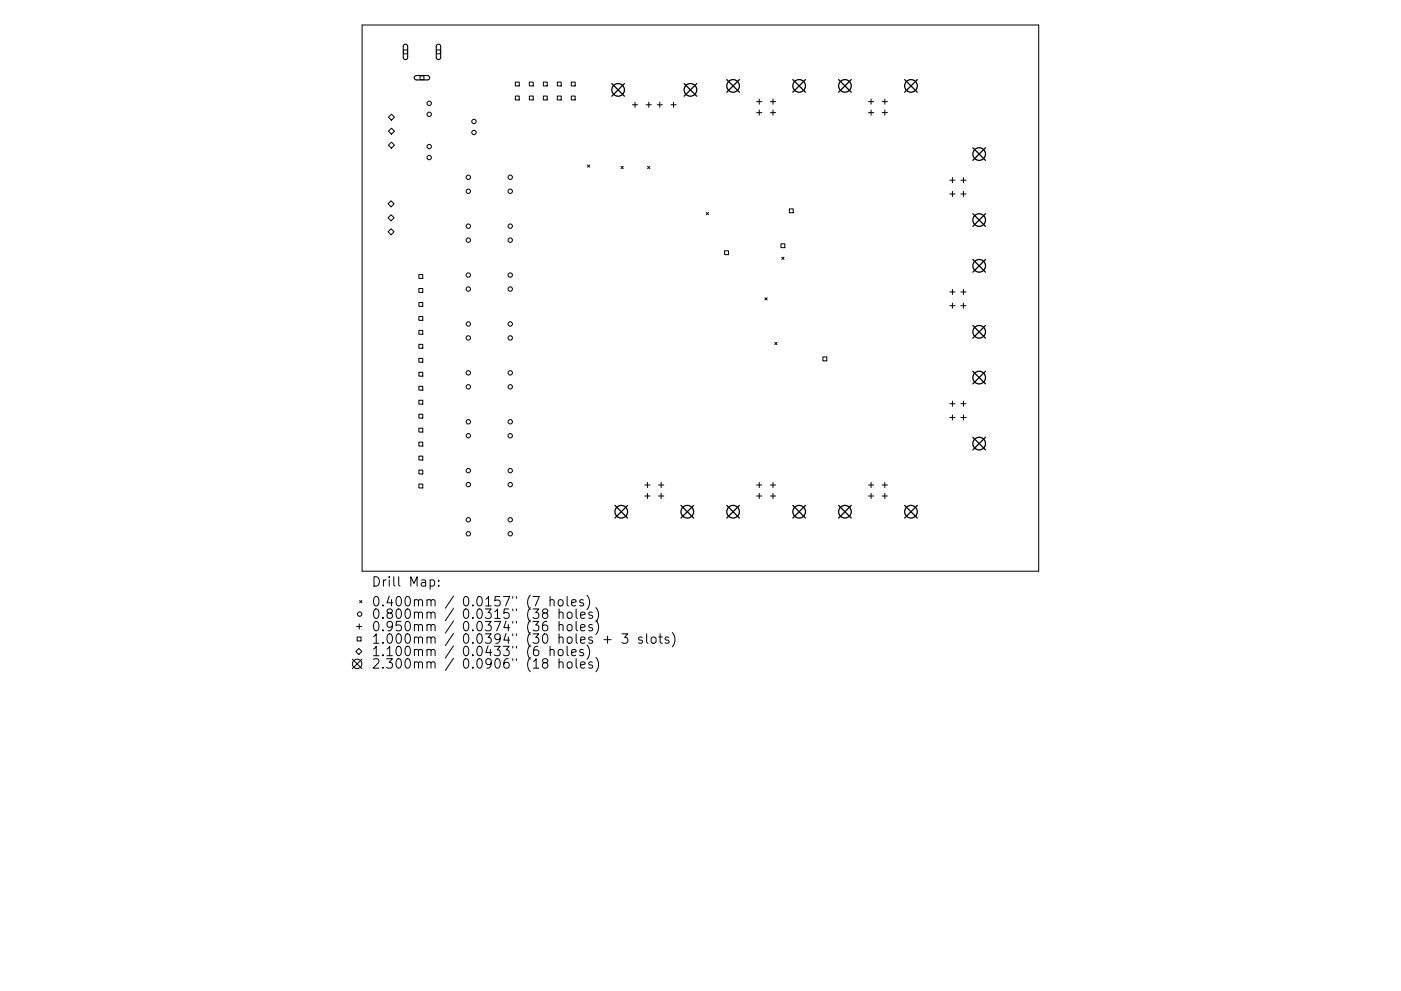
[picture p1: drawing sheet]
<svg xmlns="http://www.w3.org/2000/svg" width="297mm" height="210mm" viewBox="0 0 297 210" stroke-linecap="round" stroke-linejoin="round" font-family="sans-serif">
<defs><g id="words">
<g font-size="2.8">
<text x="78.7" y="124.5">Drill Map:</text>
<text x="78.7" y="128.7">0.400mm / 0.0157&quot; (7 holes)</text>
<text x="78.7" y="131.3">0.800mm / 0.0315&quot; (38 holes)</text>
<text x="78.7" y="133.9">0.950mm / 0.0374&quot; (36 holes)</text>
<text x="78.7" y="136.6">1.000mm / 0.0394&quot; (30 holes + 3 slots)</text>
<text x="78.7" y="139.2">1.100mm / 0.0433&quot; (6 holes)</text>
<text x="78.7" y="141.9">2.300mm / 0.0906&quot; (18 holes)</text>
</g>
</g></defs>
<g fill="none" stroke="#000" stroke-width=".21">
<path d="M76.8 5.3h143.4v115.9h-143.4zM85.6 10.6h.8v.8h-.8zM89.1 16.1h.8v.8h-.8zM92.6 10.6h.8v.8h-.8zM109.3 17.4h.8v.8h-.8zM112.2 17.4h.9v.8h-.9zM115.2 17.4h.8v.8h-.8zM118.2 17.4h.8v.8h-.8zM121.1 17.4h.8v.8h-.8zM83 24.2l.6 .7-.6 .6-.6-.6zM83 27.2l.6 .6-.6 .7-.6-.7zM83 30.2l.6 .6-.6 .6-.6-.6z"/>
<path d="M109.3 20.4h.8v.8h-.8zM112.2 20.4h.9v.8h-.9zM115.2 20.4h.8v.8h-.8zM118.2 20.4h.8v.8h-.8zM121.1 20.4h.8v.8h-.8zM124.6 35l.4 .5M125 35l-.4 .5M131.7 35.3l.4 .5M132.1 35.3l-.4 .5M134.1 22.2h1.1M134.6 21.7v1.1M137 22.2h1.1"/>
<path d="M137.3 35.3l.5 .5M137.6 21.7v1.1M137.8 35.3l-.5 .5M139.3 22.2h1.1M139.9 21.7v1.1M142.3 22.2h1.1M142.8 21.7v1.1M160.4 21.6h1.1M160.4 23.9h1.1M161 21v1.1M161 23.3v1.2M163.3 21.6h1.1"/>
<path d="M163.3 23.9h1.1M163.9 21v1.1M163.9 23.3v1.2M184.1 21.6h1.1M184.1 23.9h1.1M184.7 21v1.1M184.7 23.3v1.2M187 21.6h1.2M187 23.9h1.2M187.6 21v1.1M187.6 23.3v1.2M201.4 38.2h1.1"/>
<path d="M201.9 37.7v1.1M203.7 38.2h1.1M204.3 37.7v1.1M82.3 46.2l.6-.6 .7 .6-.7 .6zM82.3 49.2l.6-.7 .7 .7-.7 .6zM82.9 42.6l.7 .6-.7 .7-.6-.7zM88.8 58.2h.8v.9h-.8zM149.7 45.1l.5 .5M150.2 45.1l-.5 .5M153.6 53.2h.9v.8h-.9zM165.6 51.7h.8v.8h-.8zM165.8 54.6l.4 .4"/>
<path d="M166.2 54.6l-.4 .4M167.4 44.3h.8v.8h-.8zM201.4 41.1h1.1M201.9 40.6v1.1M203.7 41.1h1.1M204.3 40.6v1.1M88.8 61.2h.8v.8h-.8zM88.8 64.2h.8v.8h-.8zM88.8 67.1h.8v.9h-.8zM88.8 70.1h.8v.8h-.8zM88.8 73.1h.8v.8h-.8zM88.8 76h.8v.9h-.8z"/>
<path d="M88.8 79h.8v.8h-.8zM162.2 63.2l.5 .4M162.7 63.2l-.5 .4M164.3 72.6l.4 .5M164.7 72.6l-.4 .5M174.5 75.7h.8v.9h-.8zM201.4 61.9h1.1M201.4 64.9h1.1M201.9 61.4v1.1M201.9 64.3v1.1M203.7 61.9h1.1M203.7 64.9h1.1"/>
<path d="M204.3 61.4v1.1M204.3 64.3v1.1M88.8 82h.8v.8h-.8zM88.8 84.9h.8v.8h-.8zM88.8 87.9h.8v.8h-.8zM88.8 90.8h.8v.9h-.8zM88.8 93.8h.8v.8h-.8zM88.8 96.8h.8v.8h-.8zM88.8 99.7h.8v.9h-.8zM201.4 85.7h1.1M201.4 88.6h1.1M201.9 85.1v1.1"/>
<path d="M201.9 88v1.1M203.7 85.7h1.1M203.7 88.6h1.1M204.3 85.1v1.1M204.3 88v1.1M88.8 102.7h.8v.8h-.8zM136.7 102.9h1.1M136.7 105.2h1.1M137.3 102.3v1.2M137.3 104.7v1.1M139.6 102.9h1.1M139.6 105.2h1.1"/>
<path d="M140.2 102.3v1.2M140.2 104.7v1.1M160.4 102.9h1.1M160.4 105.2h1.1M161 102.3v1.2M161 104.7v1.1M163.3 102.9h1.1M163.3 105.2h1.1M163.9 102.3v1.2M163.9 104.7v1.1M184.1 102.9h1.1M184.1 105.2h1.1"/>
<path d="M184.7 102.3v1.2M184.7 104.7v1.1M187 102.9h1.2M187 105.2h1.2M187.6 102.3v1.2M187.6 104.7v1.1M74.7 139.9l2 2M75.6 132.9h1.1M75.7 135.2h.8v.8h-.8zM76.1 137.6l.6 .6-.6 .7-.7-.7zM76.2 132.4v1.1M76.3 127.4l.4 .5"/>
<path d="M76.7 127.4l-.4 .5M76.7 139.9l-2 2M91.2 123.1l.6-.1 .4 .4v.6l-.2 .3h-.8M93 124.2v.2M93 123.1v.2M115.4 130.1l-.4-.4 .1-.3 .3-.2 .6 .1 .2 .3-.1 .3-.9 .2-.2 .3v.4l.4 .4 .6-.1 .2-.3v-.4l-.4-.3M116 131.8a.79 .79 0 0 0-1 .9v.8l.2 .2 .6 .1 .3-.2 .1-.6-.2-.3-.6-.1-.4 .4M116.6 127.4l.3-.2 .5 .1 .1 1.3M116.6 138a.5 .5 0 0 1 .9 .1v1M116.6 126.6v2M116.6 137.1v2M118.4 127.4l.3-.2a.54 .54 0 0 1 .7 .4v.6a.54 .54 0 0 1-.5 .4 .54 .54 0 0 1-.6-.4z"/>
<path d="M118.4 138a.54 .54 0 0 1 .6-.2 .54 .54 0 0 1 .4 .4v.5a.54 .54 0 0 1-.5 .4 .54 .54 0 0 1-.6-.4zM118.5 130.1a.5 .5 0 0 1 .9 0v1.1M118.5 132.7a.5 .5 0 0 1 .9 .1v1M118.5 129.2v2M118.5 131.8v2M118.5 139.8v2M120.2 126.6v1.7l.3 .3M120.2 137.1v1.7l.3 .3M120.3 130.1a.54 .54 0 0 1 .6-.2 .54 .54 0 0 1 .4 .3v.6a.54 .54 0 0 1-.5 .4 .54 .54 0 0 1-.6-.4zM120.3 132.7a.54 .54 0 0 1 .6-.2 .54 .54 0 0 1 .4 .4v.6a.54 .54 0 0 1-.5 .4 .54 .54 0 0 1-.6-.4zM121.2 127.9l1-.2-.1-.4-.6-.1-.3 .3 .1 1h.8M121.2 138.5l1-.2-.1-.4-.6-.1-.3 .3 .1 .9h.8"/>
<path d="M122.2 129.2v1.7l.2 .3M122.2 131.8v1.8l.2 .2M122.2 139.8v1.7l.2 .3M123.1 130.5l1-.2-.1-.3-.6-.1-.3 .2 .1 1h.8M123.1 133.2l1-.2-.1-.4-.6-.1-.3 .3 .1 .9h.8M123.7 127.3l-.5-.1-.3 .3 .1 .3 .7 .2v.5h-.8M123.7 137.9l-.5-.1-.3 .3 .1 .3 .7 .1v.5h-.8M124.4 126.3a2.29 2.29 0 0 1 0 3M124.4 136.8a2.29 2.29 0 0 1 0 3.1M125.6 130l-.5-.1-.3 .2 .1 .3 .7 .2v.5h-.8M125.6 132.6l-.5-.1-.3 .3 .1 .3 .7 .2v.4h-.8M126.3 128.9a2.29 2.29 0 0 1 0 3.1"/>
<path d="M126.3 131.6a2.29 2.29 0 0 1 0 3M126.3 139.5a2.29 2.29 0 0 1 0 3M128.1 135.7h1.5M128.8 135v1.5M131.9 134.5h1.2l-.7 .7 .6 .2v.9l-.3 .2h-.5l-.3-.2M136.2 135.2l-.5-.1-.3 .3 .1 .3 .7 .2v.5h-.8M137.1 134.5v1.7l.3 .3M138.2 135.3a.54 .54 0 0 1 .5-.2 .54 .54 0 0 1 .4 .4v.6a.54 .54 0 0 1-.5 .4 .54 .54 0 0 1-.5-.4zM139.7 135.1h.7M140 134.5v1.7l.1 .2 .3 .1M141.8 135.2l-.5-.1-.3 .3 .1 .3 .7 .2v.5h-.8M142.5 134.2a2.29 2.29 0 0 1 0 3"/>
<path d="M115.4 140.6l-.4-.4 .1-.3 .3-.1 .6 .1 .2 .2-.1 .3-.9 .3-.2 .3v.4l.4 .4h.4l.4-.4v-.4l-.4-.4M118.5 140.6a.5 .5 0 0 1 .9 .1v1.1M120.3 140.6a.54 .54 0 0 1 .6-.2 .54 .54 0 0 1 .4 .4l-.1 .8a.54 .54 0 0 1-.5 .2 .54 .54 0 0 1-.5-.4zM123.1 141.1l1-.2-.1-.4-.6-.1-.3 .3 .1 1h.8M125.6 140.5l-.5-.1-.3 .3 .1 .3 .7 .2v.5h-.8"/>
<circle cx="91" cy="21.9" r=".47"/>
<circle cx="91" cy="33.4" r=".47"/>
<circle cx="91" cy="31.1" r=".47"/>
<circle cx="91" cy="24.3" r=".47"/>
<circle cx="99.3" cy="37.6" r=".47"/>
<circle cx="100.5" cy="28.1" r=".47"/>
<circle cx="100.5" cy="25.8" r=".47"/>
<circle cx="108.2" cy="37.6" r=".47"/>
<circle cx="99.3" cy="58.4" r=".47"/>
<circle cx="99.3" cy="40.6" r=".47"/>
<circle cx="99.3" cy="51" r=".47"/>
<circle cx="99.3" cy="48" r=".47"/>
<circle cx="108.2" cy="58.4" r=".47"/>
<circle cx="108.2" cy="40.6" r=".47"/>
<circle cx="108.2" cy="48" r=".47"/>
<circle cx="108.2" cy="51" r=".47"/>
<circle cx="99.3" cy="61.3" r=".47"/>
<circle cx="99.3" cy="68.7" r=".47"/>
<circle cx="99.3" cy="79.1" r=".47"/>
<circle cx="99.3" cy="71.7" r=".47"/>
<circle cx="108.2" cy="61.3" r=".47"/>
<circle cx="108.2" cy="68.7" r=".47"/>
<circle cx="108.2" cy="79.1" r=".47"/>
<circle cx="108.2" cy="71.7" r=".47"/>
<circle cx="99.3" cy="99.9" r=".47"/>
<circle cx="99.3" cy="92.5" r=".47"/>
<circle cx="99.3" cy="89.5" r=".47"/>
<circle cx="99.3" cy="82.1" r=".47"/>
<circle cx="108.2" cy="99.9" r=".47"/>
<circle cx="108.2" cy="92.5" r=".47"/>
<circle cx="108.2" cy="82.1" r=".47"/>
<circle cx="108.2" cy="89.5" r=".47"/>
<circle cx="99.3" cy="113.2" r=".47"/>
<circle cx="99.3" cy="102.8" r=".47"/>
<circle cx="99.3" cy="110.3" r=".47"/>
<circle cx="108.2" cy="113.2" r=".47"/>
<circle cx="108.2" cy="102.8" r=".47"/>
<circle cx="108.2" cy="110.3" r=".47"/>
<circle cx="76.3" cy="130.3" r=".47"/>
<circle cx="75.7" cy="140.9" r="1"/>
</g>
<path d="M85.6 9.5l.5-.1 .3 .4v2.5l-.4 .3-.3-.1-.2-.3v-2.4zM88 16.2l.3-.2h2.4l.3 .2 .1 .3-.4 .5h-2.4l-.4-.3zM92.6 9.5l.5-.1 .3 .4v2.5l-.4 .3-.3-.1-.2-.3v-2.4z" fill="none" stroke="#000" stroke-width=".23"/>
<g fill="none" stroke="#000" stroke-width=".27">
<path d="M129.7 17.7l2.7 2.7M132.4 17.7l-2.7 2.7M145 17.7l2.7 2.7M147.7 17.7l-2.7 2.7M154.1 16.9l2.7 2.7M156.8 16.9l-2.7 2.7M168.1 16.9l2.7 2.7M170.8 16.9l-2.7 2.7M177.8 16.9l2.7 2.7M180.5 16.9l-2.7 2.7M191.8 16.9l2.7 2.7M194.5 16.9l-2.7 2.7"/>
<path d="M206.3 31.3l2.6 2.7M208.9 31.3l-2.6 2.7M206.3 45.3l2.6 2.7M206.3 55.1l2.6 2.6M208.9 55.1l-2.6 2.6M208.9 45.3l-2.6 2.7M206.3 78.8l2.6 2.7M206.3 69.1l2.6 2.6M208.9 69.1l-2.6 2.6M208.9 78.8l-2.6 2.7M206.3 92.8l2.6 2.7M208.9 92.8l-2.6 2.7"/>
<path d="M130.4 107.2l2.7 2.7M133.1 107.2l-2.7 2.7M144.4 107.2l2.7 2.7M147.1 107.2l-2.7 2.7M154.1 107.2l2.7 2.7M156.8 107.2l-2.7 2.7M168.1 107.2l2.7 2.7M170.8 107.2l-2.7 2.7M177.8 107.2l2.7 2.7M180.5 107.2l-2.7 2.7M191.8 107.2l2.7 2.7M194.5 107.2l-2.7 2.7"/>
<circle cx="131.1" cy="19.1" r="1.34"/>
<circle cx="146.4" cy="19.1" r="1.34"/>
<circle cx="155.4" cy="18.2" r="1.34"/>
<circle cx="169.4" cy="18.2" r="1.34"/>
<circle cx="179.1" cy="18.2" r="1.34"/>
<circle cx="193.1" cy="18.2" r="1.34"/>
<circle cx="207.6" cy="32.7" r="1.34"/>
<circle cx="207.6" cy="56.4" r="1.34"/>
<circle cx="207.6" cy="46.7" r="1.34"/>
<circle cx="207.6" cy="70.4" r="1.34"/>
<circle cx="207.6" cy="94.1" r="1.34"/>
<circle cx="207.6" cy="80.1" r="1.34"/>
<circle cx="131.7" cy="108.6" r="1.34"/>
<circle cx="145.7" cy="108.6" r="1.34"/>
<circle cx="155.4" cy="108.6" r="1.34"/>
<circle cx="169.4" cy="108.6" r="1.34"/>
<circle cx="179.1" cy="108.6" r="1.34"/>
<circle cx="193.1" cy="108.6" r="1.34"/>
</g>
<use href="#words"/>
</svg>
